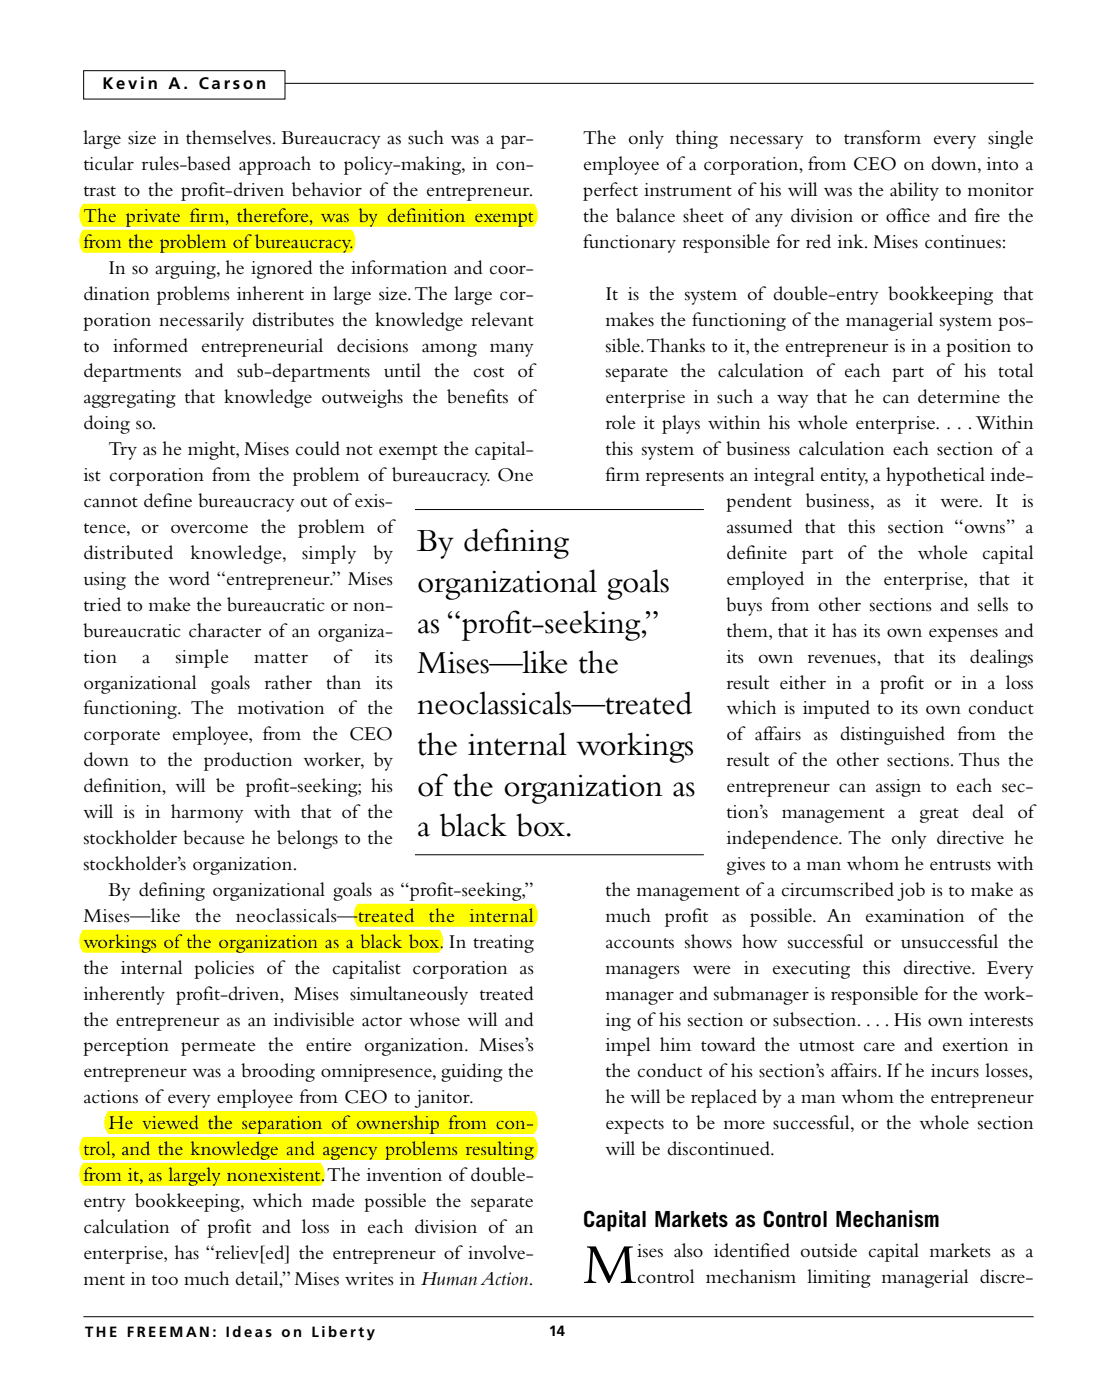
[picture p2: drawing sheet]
<svg xmlns="http://www.w3.org/2000/svg" width="213mm" height="267mm" viewBox="0 0 213 267" stroke-linecap="round" stroke-linejoin="round" font-family="sans-serif">
<defs><g id="words">
<text font-size="11.2" x="111.1" y="244.4">M</text>
<g font-size="6.3">
<text x="79.4" y="105">By defining</text>
<text x="79.4" y="112.8">organizational goals</text>
<text x="79.4" y="120.5">as “profit-seeking,”</text>
<text x="79.4" y="128.3">Mises—like the</text>
<text x="79.4" y="136.1">neoclassicals—treated</text>
<text x="79.4" y="143.8">the internal workings</text>
<text x="79.4" y="151.6">of the organization as</text>
<text x="79.4" y="159.3">a black box.</text>
</g>
<text font-size="4.2" x="111.1" y="233.8">Capital Markets as Control Mechanism</text>
<g font-size="3.9">
<text x="15.9" y="27.5">large size in themselves. Bureaucracy as such was a par-</text>
<text x="111.1" y="27.5">The only thing necessary to transform every single</text>
<text x="15.9" y="32.4">ticular rules-based approach to policy-making, in con-</text>
<text x="111.1" y="32.4">employee of a corporation, from CEO on down, into a</text>
<text x="15.9" y="37.3">trast to the profit-driven behavior of the entrepreneur.</text>
<text x="111.1" y="37.3">perfect instrument of his will was the ability to monitor</text>
<text x="15.9" y="42.3">The private firm, therefore, was by definition exempt</text>
<text x="15.9" y="47.2">from the problem of bureaucracy.</text>
<text x="111.1" y="42.3">the balance sheet of any division or office and fire the</text>
<text x="111.1" y="47.2">functionary responsible for red ink. Mises continues:</text>
<text x="20.6" y="52.1">In so arguing, he ignored the information and coor-</text>
<text x="15.9" y="57.1">dination problems inherent in large size.The large cor-</text>
<text x="115.3" y="57.1">It is the system of double-entry bookkeeping that</text>
<text x="15.9" y="62">poration necessarily distributes the knowledge relevant</text>
<text x="115.3" y="62">makes the functioning of the managerial system pos-</text>
<text x="15.9" y="67">to informed entrepreneurial decisions among many</text>
<text x="15.9" y="71.9">departments and sub-departments until the cost of</text>
<text x="115.3" y="67">sible.Thanks to it, the entrepreneur is in a position to</text>
<text x="115.3" y="71.9">separate the calculation of each part of his total</text>
<text x="15.9" y="76.8">aggregating that knowledge outweighs the benefits of</text>
<text x="115.3" y="76.8">enterprise in such a way that he can determine the</text>
<text x="15.9" y="81.8">doing so.</text>
<text x="115.3" y="81.8">role it plays within his whole enterprise. . . .Within</text>
<text x="20.6" y="86.7">Try as he might, Mises could not exempt the capital-</text>
<text x="115.3" y="86.7">this system of business calculation each section of a</text>
<text x="15.9" y="91.7">ist corporation from the problem of bureaucracy. One</text>
<text x="115.3" y="91.7">firm represents an integral entity, a hypothetical inde-</text>
<text x="15.9" y="96.6">cannot define bureaucracy out of exis-</text>
<text x="15.9" y="101.5">tence, or overcome the problem of</text>
<text x="138.4" y="96.6">pendent business, as it were. It is</text>
<text x="138.4" y="101.5">assumed that this section “owns” a</text>
<text x="15.9" y="106.5">distributed</text>
<text x="36.3" y="106.5">knowledge,</text>
<text x="57.5" y="106.5">simply</text>
<text x="71.1" y="106.5">by</text>
<text x="138.4" y="106.5">definite part of the whole capital</text>
<text x="15.9" y="111.4">using the word “entrepreneur.” Mises</text>
<text x="138.4" y="111.4">employed in the enterprise, that it</text>
<text x="15.9" y="116.4">tried to make the bureaucratic or non-</text>
<text x="138.4" y="116.4">buys from other sections and sells to</text>
<text x="15.9" y="121.3">bureaucratic character of an organiza-</text>
<text x="138.4" y="121.3">them, that it has its own expenses and</text>
<text x="15.9" y="126.2">tion</text>
<text x="15.9" y="131.2">organizational goals rather than its</text>
<text x="27.1" y="126.2">a</text>
<text x="33.4" y="126.2">simple</text>
<text x="48.4" y="126.2">matter</text>
<text x="63.5" y="126.2">of</text>
<text x="71.4" y="126.2">its</text>
<text x="138.4" y="126.2">its own revenues, that its dealings</text>
<text x="138.4" y="131.2">result either in a profit or in a loss</text>
<text x="15.9" y="136.1">functioning. The motivation of the</text>
<text x="138.4" y="136.1">which is imputed to its own conduct</text>
<text x="15.9" y="141">corporate employee, from the CEO</text>
<text x="138.4" y="141">of affairs as distinguished from the</text>
<text x="15.9" y="146">down to the production worker, by</text>
<text x="138.4" y="146">result of the other sections. Thus the</text>
<text x="15.9" y="150.9">definition, will be profit-seeking; his</text>
<text x="15.9" y="155.9">will is in harmony with that of the</text>
<text x="138.4" y="150.9">entrepreneur can assign to each sec-</text>
<text x="138.4" y="155.9">tion’s management a great deal of</text>
<text x="15.9" y="160.8">stockholder because he belongs to the</text>
<text x="138.4" y="160.8">independence. The only directive he</text>
<text x="15.9" y="165.7">stockholder’s organization.</text>
<text x="138.4" y="165.7">gives to a man whom he entrusts with</text>
<text x="20.6" y="170.7">By defining organizational goals as “profit-seeking,”</text>
<text x="115.3" y="170.7">the management of a circumscribed job is to make as</text>
<text x="15.9" y="175.6">Mises—like</text>
<text x="37.2" y="175.6">the</text>
<text x="44.9" y="175.6">neoclassicals—treated</text>
<text x="81.7" y="175.6">the</text>
<text x="89.4" y="175.6">internal</text>
<text x="115.3" y="175.6">much profit as possible. An examination of the</text>
<text x="15.9" y="180.6">workings of the organization as a black box. In treating</text>
<text x="15.9" y="185.5">the internal policies of the capitalist corporation as</text>
<text x="115.3" y="180.6">accounts shows how successful or unsuccessful the</text>
<text x="115.3" y="185.5">managers were in executing this directive. Every</text>
<text x="15.9" y="190.4">inherently profit-driven, Mises simultaneously treated</text>
<text x="115.3" y="190.4">manager and submanager is responsible for the work-</text>
<text x="15.9" y="195.4">the entrepreneur as an indivisible actor whose will and</text>
<text x="115.3" y="195.4">ing of his section or subsection. . . . His own interests</text>
<text x="15.9" y="200.3">perception permeate the entire organization. Mises’s</text>
<text x="115.3" y="200.3">impel him toward the utmost care and exertion in</text>
<text x="15.9" y="205.2">entrepreneur was a brooding omnipresence, guiding the</text>
<text x="115.3" y="205.2">the conduct of his section’s affairs. If he incurs losses,</text>
<text x="15.9" y="210.2">actions of every employee from CEO to janitor.</text>
<text x="20.6" y="215.1">He viewed the separation of ownership from con-</text>
<text x="115.3" y="210.2">he will be replaced by a man whom the entrepreneur</text>
<text x="115.3" y="215.1">expects to be more successful, or the whole section</text>
<text x="15.9" y="220.1">trol, and the knowledge and agency problems resulting</text>
<text x="115.3" y="220.1">will be discontinued.</text>
<text x="15.9" y="225">from it, as largely nonexistent.The invention of double-</text>
<text x="15.9" y="229.9">entry bookkeeping, which made possible the separate</text>
<text x="15.9" y="234.9">calculation of profit and loss in each division of an</text>
<text x="15.9" y="239.8">enterprise, has “reliev[ed] the entrepreneur of involve-</text>
<text x="121.3" y="239.5">ises also identified outside capital markets as a</text>
<text x="15.9" y="244.8">ment in too much detail,”Mises writes in Human Action.</text>
<text x="121.3" y="244.4">control mechanism limiting managerial discre-</text>
</g>
<text font-size="3.2" x="19.5" y="17">Kevin A. Carson</text>
<g font-size="2.8">
<text x="16.2" y="254.7">THE FREEMAN: Ideas on Liberty</text>
<text x="104.5" y="254.5">14</text>
</g>
</g></defs>
<path d="M15.9 15.9h180.9M15.9 250.8h180.9" fill="none" stroke="#000" stroke-width=".19"/>
<path d="M15.9 13.5h38.4v5.4h-38.4z" fill-rule="evenodd" fill="#fff"/>
<path d="M15.9 13.5h38.4v5.4h-38.4zM79 97.1h55.1M79 162.8h55.1" fill="none" stroke="#000" stroke-width=".19"/>
<g fill="#ff0">
<path d="M15.9 38.8h85.8a3.5 3.5 0 0 1 0 4.4h-85.8a3.5 3.5 0 0 1 0-4.4z"/>
<path d="M15.9 43.7h51a3.5 3.5 0 0 1 0 4.4h-51a3.5 3.5 0 0 1 0-4.4z"/>
<path d="M68.2 172.1h33.5a3.5 3.5 0 0 1 0 4.4h-33.5a3.5 3.5 0 0 1 0-4.4z"/>
<path d="M15.9 177.1h67.7a3.5 3.5 0 0 1 0 4.4h-67.7a3.5 3.5 0 0 1 0-4.4z"/>
<path d="M20.6 211.6h81.1a3.5 3.5 0 0 1 0 4.4h-81.1a3.5 3.5 0 0 1 0-4.4z"/>
<path d="M15.9 216.6h85.8a3.5 3.5 0 0 1 0 4.4h-85.8a3.5 3.5 0 0 1 0-4.4z"/>
<path d="M15.9 221.5h45.2a3.5 3.5 0 0 1 0 4.4h-45.2a3.5 3.5 0 0 1 0-4.4z"/>
</g>
<use href="#words"/>
</svg>
